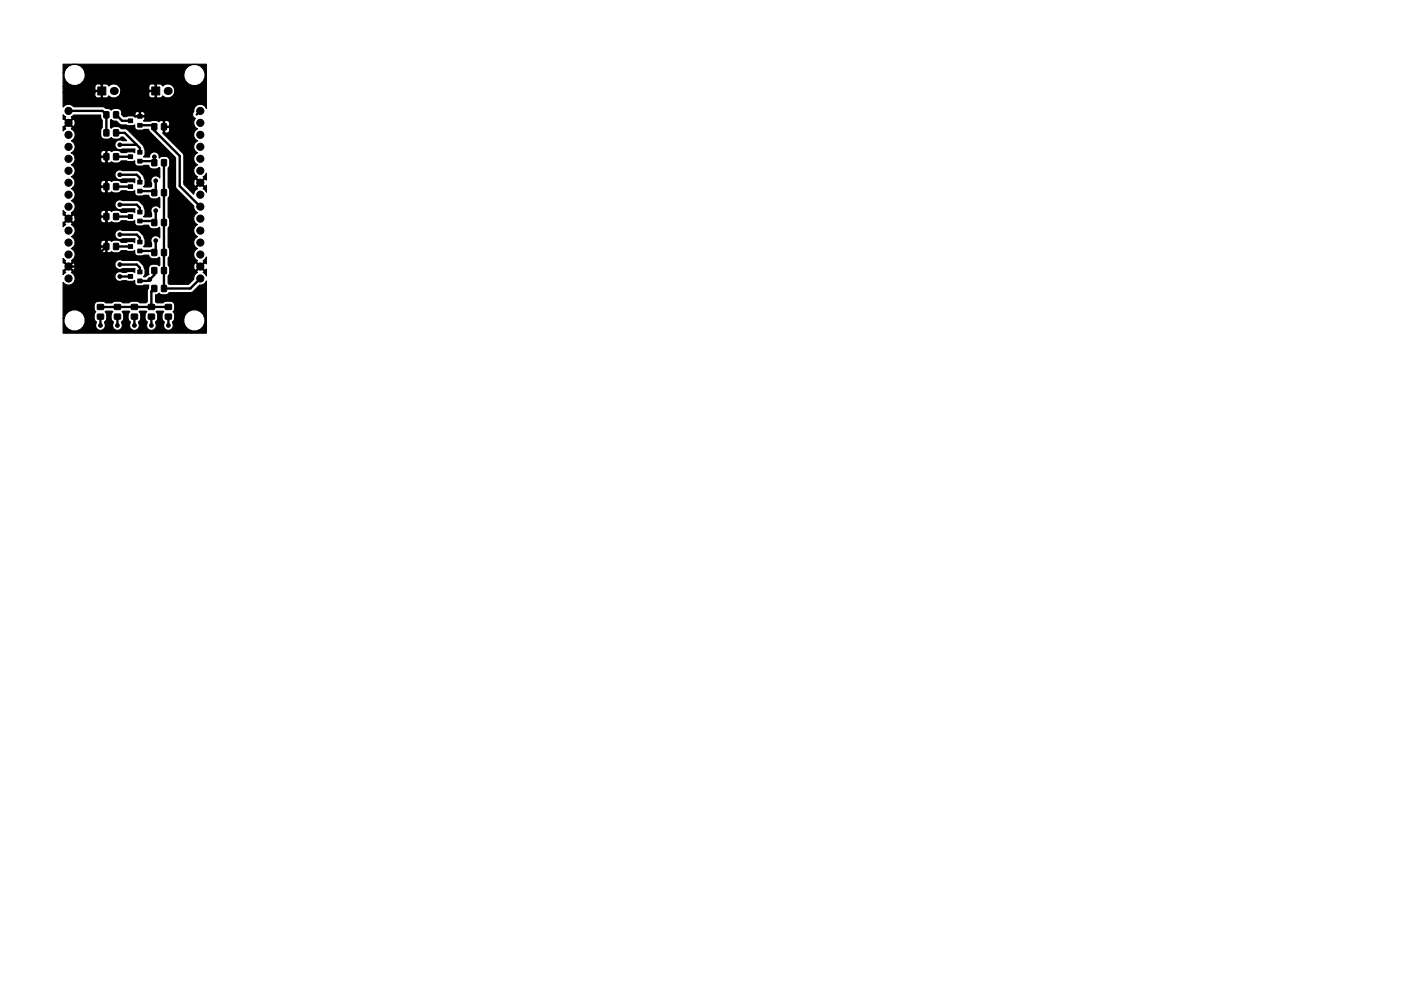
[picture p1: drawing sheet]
<svg xmlns="http://www.w3.org/2000/svg" width="297mm" height="210mm" viewBox="0 0 297 210" stroke-linecap="round" stroke-linejoin="round" font-family="sans-serif">
<g fill="#000" stroke="#000" stroke-width=".21">
<path d="M20.7 18.4h1.7v1.7h-1.7zM22.1 27.6h1l-.1 1.2h-1zM22.1 23.7h1l-.1 1.3h-1zM22.1 32.6h1l-.1 1.3h-1zM22.1 39h1l-.1 1.2h-1zM24.1 27.6h1v1.2h-1zM24.1 23.7h1v1.3h-1zM24.1 32.6h1v1.3h-1zM24.1 39h1v1.2h-1zM27.2 25.2h.9v.8h-.9zM27.2 32.8h.9v.8h-.9zM27.2 39.2h.9v.8h-.9z"/>
<path d="M29.2 26.2h.9v.8h-.9zM29.2 24.3h.9v.8h-.9zM29.2 33.8h.9v.8h-.9zM29.2 31.9h.9v.8h-.9zM29.2 38.2h.9v.8h-.9zM32.2 26.3h1v1.2h-1zM32.2 33.9h1v1.3l-1-.1zM32.2 18.4h1.7v1.7h-1.7zM34.3 26.3h1l-.1 1.2h-1zM34.3 33.9h1l-.1 1.3-1-.1zM22.1 45.3h1l-.1 1.3h-1zM22.1 51.7h1l-.1 1.2h-1z"/>
<path d="M24.1 45.3h1v1.3h-1zM24.1 51.7h1v1.2h-1zM27.2 45.5h.9v.8h-.9zM27.2 51.9h.9v.8h-.9zM27.2 58.2h.9v.8h-.9zM29.2 46.5h.9v.8h-.9zM29.2 44.6h.9v.8h-.9zM29.2 40.1h.9v.8h-.9zM29.2 50.9h.9v.8h-.9zM29.2 52.8h.9v.8h-.9zM29.2 59.2h.9v.8h-.9zM29.2 57.3h.9v.8h-.9z"/>
<path d="M32.2 46.6h1v1.3l-1-.1zM32.2 52.9l1 .1v1.2h-1zM32.2 56.8h1v1.2h-1zM32.2 40.2l1 .1v1.2h-1zM34.3 46.6h1l-.1 1.3-1-.1zM34.3 52.9l1 .1-.1 1.2h-1zM34.3 56.8h1l-.1 1.2h-1zM34.3 40.2l1 .1-.1 1.2h-1zM20.7 66.7h1.2v1h-1.2zM20.7 64.6h1.2v1l-1.2 .1zM24.3 66.7h1.2v1h-1.2zM24.3 64.6h1.2v1h-1.2z"/>
<path d="M27.9 64.6h1.2v1h-1.2zM27.9 66.7h1.2v1h-1.2zM31.5 66.7h1.2v1h-1.2zM31.5 64.6h1.2v1h-1.2zM32.2 60.6h1v1.3l-1-.1zM34.3 60.6h1l-.1 1.3-1-.1zM35.1 64.6h1.2v1h-1.2zM35.1 66.7h1.2v1h-1.2z"/>
<circle cx="14.5" cy="31.1" r=".76"/>
<circle cx="14.5" cy="33.7" r=".76"/>
<circle cx="14.5" cy="36.2" r=".76"/>
<circle cx="14.5" cy="23.5" r=".76"/>
<circle cx="14.5" cy="28.6" r=".76"/>
<circle cx="14.5" cy="26.1" r=".76"/>
<circle cx="14.5" cy="38.8" r=".76"/>
<circle cx="25.4" cy="30.7" r=".4"/>
<circle cx="25.4" cy="37.1" r=".4"/>
<circle cx="32.7" cy="33.3" r=".4"/>
<circle cx="33" cy="38.3" r=".4"/>
<circle cx="42.5" cy="23.5" r=".76"/>
<circle cx="42.5" cy="31.1" r=".76"/>
<circle cx="42.5" cy="33.7" r=".76"/>
<circle cx="42.5" cy="28.6" r=".76"/>
<circle cx="42.5" cy="36.2" r=".76"/>
<circle cx="42.5" cy="26.1" r=".76"/>
<circle cx="42.5" cy="38.8" r=".76"/>
<circle cx="14.5" cy="59.1" r=".76"/>
<circle cx="14.5" cy="51.5" r=".76"/>
<circle cx="14.5" cy="46.4" r=".76"/>
<circle cx="14.5" cy="48.9" r=".76"/>
<circle cx="14.5" cy="56.5" r=".76"/>
<circle cx="14.5" cy="54" r=".76"/>
<circle cx="14.5" cy="41.3" r=".76"/>
<circle cx="14.5" cy="43.8" r=".76"/>
<circle cx="25.4" cy="58.7" r=".4"/>
<circle cx="25.4" cy="49.8" r=".4"/>
<circle cx="25.4" cy="56.1" r=".4"/>
<circle cx="25.4" cy="43.4" r=".4"/>
<circle cx="31.7" cy="59.3" r=".4"/>
<circle cx="33" cy="44.7" r=".4"/>
<circle cx="33" cy="51" r=".4"/>
<circle cx="42.5" cy="56.5" r=".76"/>
<circle cx="42.5" cy="54" r=".76"/>
<circle cx="42.5" cy="48.9" r=".76"/>
<circle cx="42.5" cy="59.1" r=".76"/>
<circle cx="42.5" cy="46.4" r=".76"/>
<circle cx="42.5" cy="51.5" r=".76"/>
<circle cx="42.5" cy="43.8" r=".76"/>
<circle cx="42.5" cy="41.3" r=".76"/>
<circle cx="21.3" cy="69" r=".4"/>
<circle cx="24.9" cy="69" r=".4"/>
<circle cx="28.5" cy="69" r=".4"/>
<circle cx="32.1" cy="69" r=".4"/>
<circle cx="35.7" cy="69" r=".4"/>
</g>
<g fill="#000">
<circle cx="24.1" cy="19.3" r=".85"/>
<circle cx="35.6" cy="19.3" r=".85"/>
</g>
<g fill="none" stroke="#000" stroke-width=".5">
<path d="M14.5 23.5h7.2l.9 .9v3.8M22.6 33.2v19.1l-4.3 4.2h-3.8M24.6 28.2h1.9l3.2 3.2v.9M24.6 39.6h3.1M24.6 33.2h3.1M24.6 24.4l1.3 1.2h1.8M25.4 37.1h3.6l.7 .6v.9M25.4 30.7h3.6M29.7 26.6h2.7l.3 .3v.8l5.4 5.4v6.4l4.4 4.3M32.7 33.3v1.2l-.3-.3h-2.7M32.7 33.3h.1M33 38.3v2.3l-.3 .3-.3-.4h-2.7"/>
<path d="M34.8 34.5v26.7h5.5l2.2-2.1M42.5 23.5l-.8 .8M24.6 52.3h3.1M24.6 45.9h3.3M25.4 43.4h3.6l.7 .7v.9M25.4 49.8h3.6l.7 .6v.9M25.4 56.1h3.6l.7 .7v.9M27.7 58.6l-2.3 .1M32.7 57.4v.9l-1.2 1.3h-1.8M33 44.7v2.2l-.3 .3-.3-.3h-2.7M33 51v2.3l-.3 .3-.3-.4h-2.7M21.3 69h.1"/>
<path d="M21.3 67.2v1.8M24.9 67.2v1.8M24.9 65.1h.1M28.5 67.2v1.8M32.1 67.2v1.8M32.7 61.2l-.6 .6v3.3M35.7 67.2v1.8M35.7 65.1h-14.4"/>
</g>
<path d="M13.4 24.4l.5 .4-.2 .3 .8 .8 .8-.8-.2-.3 .5-.4h5.7l.1 .8 .3 .3v1.6l-.3 .3a1.77 1.77 0 0 0 .5 2.1 1.66 1.66 0 0 0 1.7-.3 1.49 1.49 0 0 0 2.1-.1h.4l.8 .7-1.3-.1a1.05 1.05 0 0 0-1.2 1.2 1.05 1.05 0 0 0 1.6 .7h2.6v.8l-.2-.1a1.95 1.95 0 0 0-1.6 .1h-1.1l-.1-.2a1.71 1.71 0 0 0-2 0l-.3-.3h-.5l-.1 .2v2.3l.1 .2h.5l.3-.3a1.52 1.52 0 0 0 2.1-.2l1.3 .1a1.91 1.91 0 0 0 1.6-.1 .88 .88 0 0 0 .4 1.1 1.95 1.95 0 0 0 1.5-.1h1l.1 .2a1.46 1.46 0 0 0 2.1 .2l.2 .2v2l-.3-.2a1.05 1.05 0 0 0-1.3 .1 1.05 1.05 0 0 0-.2 1.3v.7l-.2 .1-1.5-.1 .2-.1a1.66 1.66 0 0 0 0-1.7l-.3-.7-1-.9h-3.3l-.4-.2a1.05 1.05 0 0 0-1.2 1.3 1.05 1.05 0 0 0 1.6 .7h2.6v.7l-.2-.1a1.95 1.95 0 0 0-1.6 .1h-1.1l-.1-.2a1.71 1.71 0 0 0-2 0l-.3-.2h-.5l-.1 .1v2.4l.1 .1h.5l.3-.2a1.52 1.52 0 0 0 2.1-.2l1.3 .1a1.91 1.91 0 0 0 1.6-.1 .88 .88 0 0 0 .4 1 1.95 1.95 0 0 0 1.5-.1h1l.1 .3a1.46 1.46 0 0 0 2.1 .2l.2 .1v2.1l-.3-.3a1.05 1.05 0 0 0-1.3 .1 1.05 1.05 0 0 0-.2 1.4v.6l-.2 .1-1.5-.1h.2a1.66 1.66 0 0 0 0-1.8l-.3-.6-1-.9-3.3-.1-.4-.1a1.05 1.05 0 0 0-1.2 1.2 1.05 1.05 0 0 0 1.6 .7h2.6v.8l-.2-.1a1.95 1.95 0 0 0-1.6 .1h-1.1l-.1-.2a1.71 1.71 0 0 0-2 0l-.3-.3h-.5l-.1 .2v2.3l.1 .2h.5l.3-.3a1.52 1.52 0 0 0 2.1-.2l1.3 .1a1.91 1.91 0 0 0 1.6-.1 .88 .88 0 0 0 .4 1.1 1.95 1.95 0 0 0 1.5-.1h1l.1 .2a1.46 1.46 0 0 0 2.1 .2l.2 .2v2l-.3-.2a1.05 1.05 0 0 0-1.3 .1 1.05 1.05 0 0 0-.2 1.3v.7l-.2 .1-1.5-.1 .2-.1a1.66 1.66 0 0 0 0-1.7l-.3-.7-1-.9h-3.3l-.4-.2a1.05 1.05 0 0 0-1.2 1.3 1.05 1.05 0 0 0 1.6 .7h2.6v.7l-.2-.1a1.95 1.95 0 0 0-1.6 .1h-1.1l-.1-.2a1.71 1.71 0 0 0-2 0l-.3-.2h-.5l-.1 .1v2.4l.1 .1h.5l.3-.2a1.52 1.52 0 0 0 2.1-.2l1.3 .1a1.91 1.91 0 0 0 1.6-.1 .88 .88 0 0 0 .4 1 1.95 1.95 0 0 0 1.5-.1h1l.1 .3a1.46 1.46 0 0 0 2.1 .2l.2 .1v1.6l-.2 .1v-.1a1.36 1.36 0 0 0-2.2 .6l.1 1.3-.7 .5-.5-.1 .3-.3a1.78 1.78 0 0 0-.1-1.5l-.3-.6-1-.9-3.3-.1-.4-.1a1.05 1.05 0 0 0-1.2 1.2 1.05 1.05 0 0 0 1.6 .7h2.6v.8l-.2-.1a1.92 1.92 0 0 0-1.6 .1l-1.2-.2a1.05 1.05 0 0 0-1.2 1.3 1.05 1.05 0 0 0 1.6 .7h1a1.91 1.91 0 0 0 1.6-.1 .88 .88 0 0 0 .4 1.1 1.95 1.95 0 0 0 1.5-.1h1v.7l-.3 .6v2.2l-.2 .2h-1.4a1.89 1.89 0 0 0-2.2 0h-1.4a1.88 1.88 0 0 0-2.2 0h-1.4a1.73 1.73 0 0 0-2.4 .3 1.66 1.66 0 0 0 .3 1.7 1.49 1.49 0 0 0 .1 2.1l-.1 .5a1.05 1.05 0 0 0 1.2 1.3 1.05 1.05 0 0 0 .7-1.6l.2-.4a1.58 1.58 0 0 0-.1-1.9l.1-.2h1.4l.1 .1-.1 .1a1.52 1.52 0 0 0 .2 2.1l-.1 .5a1.05 1.05 0 0 0 1.2 1.3 1.05 1.05 0 0 0 .7-1.6v-.2l.2-.2a1.58 1.58 0 0 0-.1-2l.1-.1h1.4l.1 .1-.1 .1a1.52 1.52 0 0 0 .2 2.1l-.1 .5a1.05 1.05 0 0 0 1.2 1.3 1.05 1.05 0 0 0 .7-1.6v-.2l.2-.2a1.58 1.58 0 0 0-.1-2l.1-.1h1.4l.1 .1-.1 .1a1.52 1.52 0 0 0 .2 2.1l-.1 .5a1.05 1.05 0 0 0 1.2 1.3 1.05 1.05 0 0 0 .7-1.6v-.2l.2-.2a1.58 1.58 0 0 0-.1-2l.1-.1h1.4l.1 .1-.1 .1a1.52 1.52 0 0 0 .2 2.1l-.1 .5a1.05 1.05 0 0 0 1.2 1.3 1.05 1.05 0 0 0 .7-1.6l.4-1h2v.9a2.28 2.28 0 0 0 3.5 1.5 2.28 2.28 0 0 0 0-3.8 2.28 2.28 0 0 0-3.5 1.4h-2a1.21 1.21 0 0 0-.3-1.4 1.33 1.33 0 0 0-.5-2.2l-1.3 .1-.3 .2h-1.4l-.2-.2v-1.4l.4-.1 .3-.3a1.49 1.49 0 0 0 2.2-.1l4.8-.1 1.6-1.5 1-.2 .5-.7v11.1h-30.4v-3.2h.2v.9a2.28 2.28 0 0 0 3.5 1.5 2.28 2.28 0 0 0 0-3.8 2.28 2.28 0 0 0-3.5 1.4h-.2v-7.6a1.41 1.41 0 0 0 2.2 .1 1.41 1.41 0 0 0-.5-2.2l.2-.3-.8-.8-.8 .8 .2 .3-.5 .5v-1h.1l.9-.8h.3l.8 .8h.3a1.01 1.01 0 0 0-.3-1.6l-.8 .8h-.3l-.9-.8-.1 .1v-1l.5 .5-.2 .3 .8 .8 .8-.8-.2-.3 .2-.1a1.4 1.4 0 0 0-.2-2.5l.3-.1h5.9v.5a.71 .71 0 0 0 1 .5l.1-.1v-1.1h-.9l-.2 .2h-5.9l.3-.3 .2-.8h5.4v.5l.2 .2h.9v-1.1l-.1-.1a.71 .71 0 0 0-1 .5h-5.4l-.2-.8-.6-.5 .2-.1a1.4 1.4 0 0 0-.2-2.4l.2-.3-.8-.8-.8 .8 .2 .3-.5 .4v-1l.1 .1 .9-.8h.3l.8 .8 .3-.1 .1-.9h5.4v.6a.71 .71 0 0 0 1 .5l.1-.2v-1h-.9l-.2 .1h-5.4l-.1-.5-.3-.1-.8 .8h-.3l-.9-.8h-.1v-.9l.5 .4-.2 .3 .8 .8 .8-.8-.2-.3h6.2v.6l.2 .1h.9v-1l-.1-.2-.7 .1-.3 .4h-6.2l.2-.1a1.4 1.4 0 0 0-.2-2.4 1.38 1.38 0 0 0 .9-1.3 1.38 1.38 0 0 0-.9-1.3l.3-.1h5.9v.5a.71 .71 0 0 0 1 .5l.1-.1v-1.1h-.9l-.2 .2h-5.9l.3-.3 .2-.8h5.4v.5l.2 .2h.9v-1.1l-.1-.1a.71 .71 0 0 0-1 .5h-5.4l-.2-.8-.6-.5 .2-.1a1.4 1.4 0 0 0-.2-2.4 1.31 1.31 0 0 0 .8-1.5h5.4v.6a.71 .71 0 0 0 1 .5l.1-.2v-1h-.9l-.2 .1h-5.4l-.2-.6-.6-.5h6.2v.6l.2 .1h.9v-1l-.1-.2-.7 .1-.3 .4h-6.2l.2-.1a1.4 1.4 0 0 0-.2-2.4 1.38 1.38 0 0 0 .9-1.3 1.38 1.38 0 0 0-.9-1.3l.2-.3-.8-.8-.8 .8 .2 .3-.5 .5v-1l.1 .1 .9-.8h.3l.8 .8 .3-.1a1.01 1.01 0 0 0-.3-1.5l-.8 .8h-.3l-.9-.8h-.1zM23.6 25.3a1.05 1.05 0 0 0 1.1 .4l.8 .8h1.3a1.82 1.82 0 0 0 1.8 0 .88 .88 0 0 0 .4 1.1 1.95 1.95 0 0 0 1.5-.1h1l.6 .8 5.1 5.1 .1 6.4 3.8 3.9a1.31 1.31 0 0 0 .8 1.4 1.38 1.38 0 0 0-.9 1.3 1.38 1.38 0 0 0 .9 1.3 1.38 1.38 0 0 0-.9 1.2 1.38 1.38 0 0 0 .9 1.3 1.38 1.38 0 0 0-.9 1.3 1.38 1.38 0 0 0 .9 1.2 1.38 1.38 0 0 0-.9 1.3 1.38 1.38 0 0 0 .9 1.3l-.2 .3 .8 .8 .8-.8-.2-.3 .7-.8v1.5l-.3-.3-.9 .8 .9 .8h.2l.1-.2v1.5l-.7-.8 .2-.3-.8-.8-.8 .8 .2 .3a1.31 1.31 0 0 0-.8 1.4l-1.1 1.1h-4.1l-.3-.2 .1-1.6a2.04 2.04 0 0 0 0-2.2h5.4l.1 1h.3l.8-.8-.8-.8-.3 .1-.1 .5h-5.4v-1.6a1.89 1.89 0 0 0-.1-2.3l.1-4.1a1.89 1.89 0 0 0-.1-2.2l.1-4.1a1.89 1.89 0 0 0-.1-2.3l.1-4.1a1.73 1.73 0 0 0-.3-2.4 1.66 1.66 0 0 0-1.7 .3 1.04 1.04 0 0 0-.9-1.3 1.04 1.04 0 0 0-1.1 1.1l-1.3-.1h.2a1.66 1.66 0 0 0 0-1.8l-.3-.6-3.2-3.2-.6-.3h-.8a1.47 1.47 0 0 0-2.1-.1l-.2-.1v-1.6zM13.4 13.6h30.4v9.4a1.43 1.43 0 0 0-1.7-.8 1.43 1.43 0 0 0-1.1 1.5 .88 .88 0 0 0 .4 1.4 1.36 1.36 0 0 0 .5 2.2 1.38 1.38 0 0 0-.9 1.3 1.38 1.38 0 0 0 .9 1.3 1.38 1.38 0 0 0-.9 1.2 1.38 1.38 0 0 0 .9 1.3 1.38 1.38 0 0 0-.9 1.3 1.38 1.38 0 0 0 .9 1.3 1.38 1.38 0 0 0-.9 1.2 1.38 1.38 0 0 0 .9 1.3l-.2 .3 .8 .8 .8-.8-.2-.3 .7-.7v1.4l-.3-.2-.9 .8 .9 .8 .2-.1 .1-.2v1.5l-.7-.8 .2-.3-.8-.8-.8 .8 .2 .3a1.26 1.26 0 0 0-.8 1.2l-2.1-2.1v-.5h2.1l.1 .9 .3 .1 .8-.8-.8-.8h-.3l-.1 .6h-2.1l-.1-5.9-4.4-4.5 .1-.1v-1.1h.3v1.1l.2 .1a.71 .71 0 0 0 .9-.5v-.5l-.2-.2h-1.2v-1.3h.3v1.1h.9l.2-.2v-.5a.71 .71 0 0 0-.9-.5l-.2 .1-.8-.1-.4 .2a1.75 1.75 0 0 0-1.8-.1l-1.4-.1a.5 .5 0 0 0 .1-.8l-2 .1v-.1a1.8 1.8 0 0 0-1.8-.1h-.6l-.4-.5h2.8l.1 .4h.8v-.8h.3v.8h.8a.55 .55 0 0 0-.1-.8 .55 .55 0 0 0-.7 0h-.3a.57 .57 0 0 0-.6-.1 .57 .57 0 0 0-.3 .5h-2.8a.95 .95 0 0 0-.9-1.2 1.2 1.2 0 0 0-1.3 .4 1.19 1.19 0 0 0-1.2-.4l-.7-.4h-6.1a1.38 1.38 0 0 0-2.2 .1v-3.1h6.7v.7l.3 .4 .9 .1 .2-.2v-1.2h-1.2l-.2 .2h-6.7v-1.3h6.7v.7l.2 .2h1.2v-1.2h.2v2.6l.2 .2h.7l.4-.5a1.5 1.5 0 0 0 2.6-.7h5.9v.7l.3 .4 .9 .1 .2-.2v-1.2h-1.2l-.2 .2h-5.9l-.1-.9-.2-.4h6.2v.7l.2 .2h1.2v-1.2h.2v2.6l.2 .2h.7l.5-.5a1.51 1.51 0 0 0 2.1 .1 1.51 1.51 0 0 0 0-2.2 1.51 1.51 0 0 0-2.1 0l-.5-.4h-.7l-.2 .2-1.1-.2-.5 .5h-6.2a1.52 1.52 0 0 0-2.3-.1l-.4-.4h-.7l-.2 .2-1.1-.2-.5 .5h-6.7v-2.8h.2a2.28 2.28 0 0 0 2.2 2.7 2.28 2.28 0 0 0 2.3-2.7h20.9a2.28 2.28 0 0 0 2.7 2.7 2.28 2.28 0 0 0 1.4-3.5 2.28 2.28 0 0 0-3.8 0l-.3 .8h-20.9a2.28 2.28 0 0 0-2.3-1.9 2.28 2.28 0 0 0-2.2 1.9h-.2z" fill="#000" stroke="#000" stroke-width=".25"/>
</svg>
